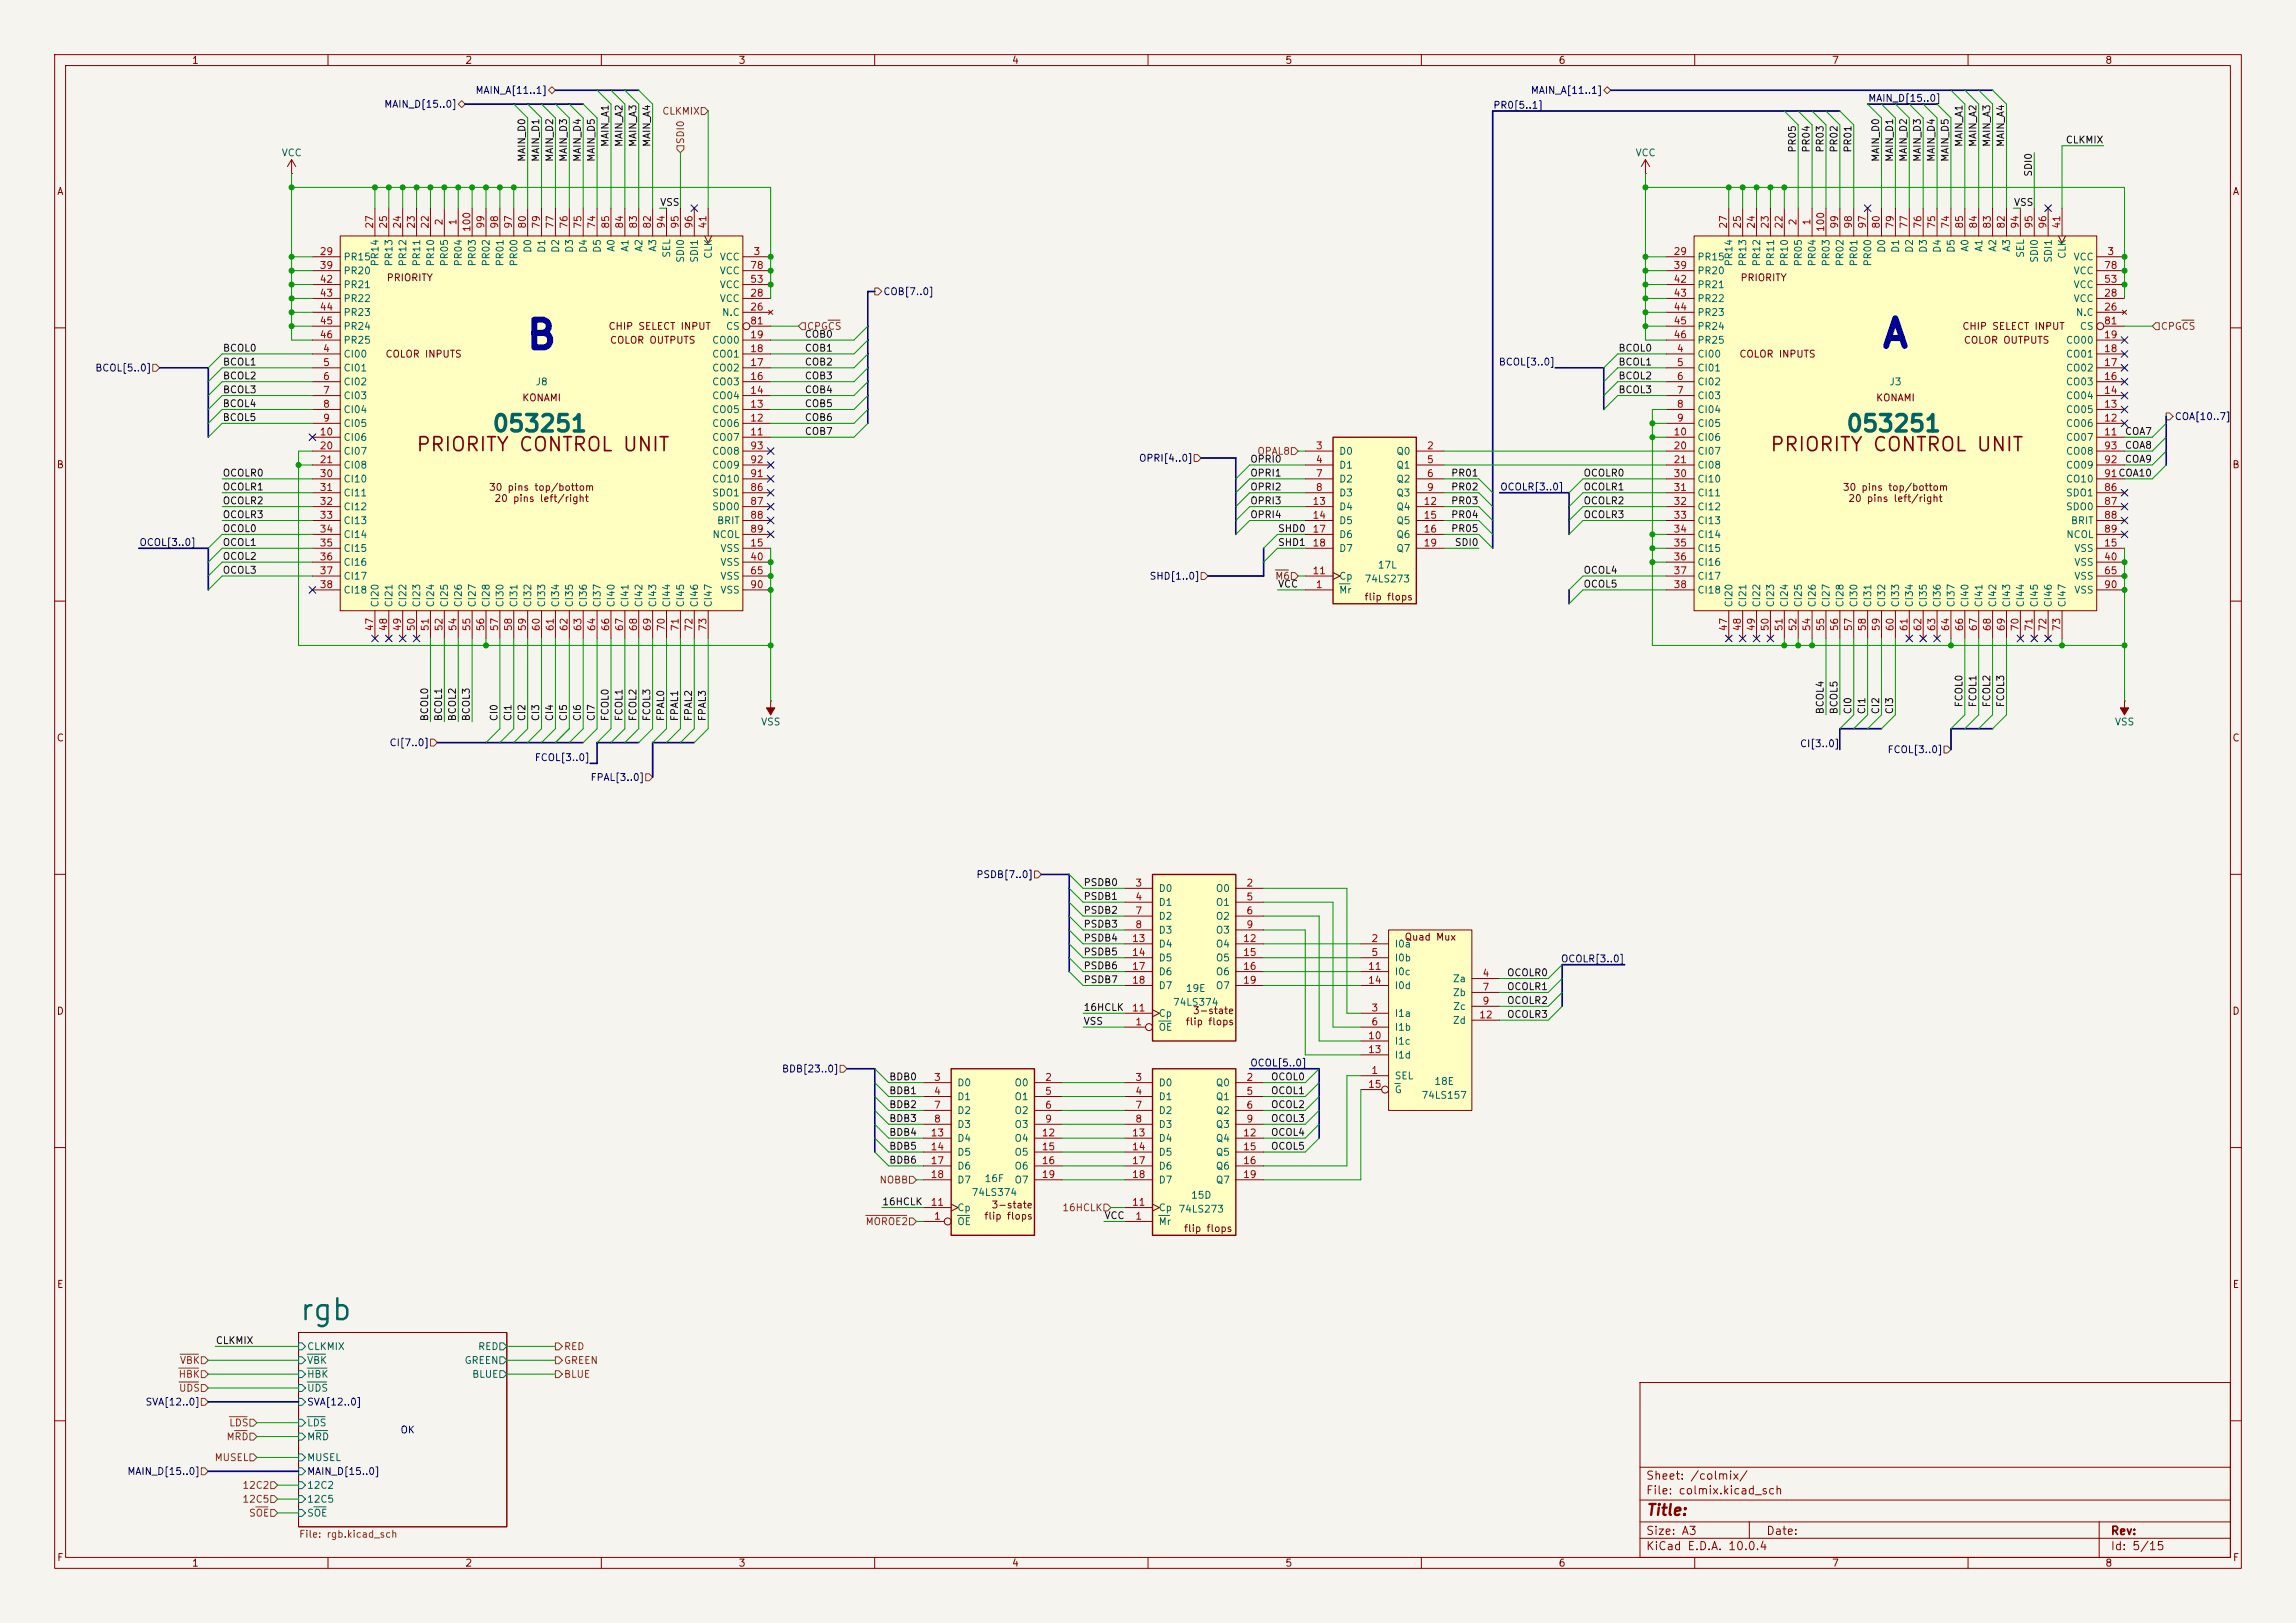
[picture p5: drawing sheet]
<svg xmlns="http://www.w3.org/2000/svg" width="420mm" height="297mm" viewBox="0 0 420 297" stroke-linecap="round" stroke-linejoin="round" font-family="sans-serif">
<defs><g id="words">
<g font-size="5.1" fill="#0000c2">
<text x="96" y="65.1">B</text>
<text x="344" y="64.9">A</text>
</g>
<text font-size="3.8" fill="#006464" x="54.6" y="242.5">rgb</text>
<g font-size="3" fill="#006464">
<text x="89.9" y="79.8">053251</text>
<text x="337.5" y="79.8">053251</text>
</g>
<g font-size="2.5" fill="#840000">
<text x="76" y="83.2">PRIORITY CONTROL UNIT</text>
<text x="323.6" y="83.2">PRIORITY CONTROL UNIT</text>
</g>
<text font-size="2" fill="#840000" x="301" y="277.8">Title:</text>
<g font-size="1.5" fill="#840000">
<text x="301" y="273.8">File: colmix.kicad_sch</text>
<text x="301" y="271.1">Sheet: /colmix/</text>
<text x="301" y="281.2">Size: A3</text>
<text x="323" y="281.2">Date:</text>
<text x="386" y="281.2">Rev:</text>
<text x="301" y="284">KiCad E.D.A. 10.0.4</text>
<text x="386" y="284">Id: 5/15</text>
</g>
<g font-size="1.3" fill="#840000">
<text x="35" y="12">1</text>
<text x="85" y="12">2</text>
<text x="135" y="12">3</text>
<text x="185" y="12">4</text>
<text x="235" y="12">5</text>
<text x="285" y="12">6</text>
<text x="335" y="12">7</text>
<text x="385" y="12">8</text>
<text x="10.3" y="36">A</text>
<text x="408.3" y="36">A</text>
<text x="70.6" y="51.8">PRIORITY</text>
<text x="318.3" y="51.8">PRIORITY</text>
<text x="70.4" y="65.7">COLOR INPUTS</text>
<text x="111.2" y="60.7">CHIP SELECT INPUT</text>
<text x="111.5" y="63.2">COLOR OUTPUTS</text>
<text x="318.1" y="65.7">COLOR INPUTS</text>
<text x="358.9" y="60.7">CHIP SELECT INPUT</text>
<text x="359.1" y="63.2">COLOR OUTPUTS</text>
<text x="95.4" y="73.7">KONAMI</text>
<text x="343.1" y="73.7">KONAMI</text>
<text x="10.3" y="86">B</text>
<text x="408.2" y="86">B</text>
<text x="89.3" y="90.1">30 pins top/bottom</text>
<text x="90.3" y="92.2">20 pins left/right</text>
<text x="337" y="90.1">30 pins top/bottom</text>
<text x="338" y="92.2">20 pins left/right</text>
<text x="249.5" y="110.2">flip flops</text>
<text x="10.3" y="136">C</text>
<text x="408.2" y="136">C</text>
<text x="256.8" y="172.4">Quad Mux</text>
<text x="10.3" y="186">D</text>
<text x="218.1" y="185.9">3-state</text>
<text x="408.2" y="186">D</text>
<text x="216.8" y="187.9">flip flops</text>
<text x="181.3" y="221.4">3-state</text>
<text x="179.9" y="223.5">flip flops</text>
<text x="216.5" y="225.8">flip flops</text>
<text x="10.3" y="236">E</text>
<text x="408.3" y="236">E</text>
<text x="10.3" y="286">F</text>
<text x="35" y="287">1</text>
<text x="85" y="287">2</text>
<text x="135" y="287">3</text>
<text x="185" y="287">4</text>
<text x="235" y="287">5</text>
<text x="285" y="287">6</text>
<text x="335" y="287">7</text>
<text x="385" y="287">8</text>
<text x="408.3" y="286">F</text>
</g>
<g font-size="1.3" fill="#000084">
<text x="86.9" y="17.5">MAIN_A[11..1]</text>
<text x="279.9" y="17.5">MAIN_A[11..1]</text>
<text x="70.2" y="20">MAIN_D[15..0]</text>
<text x="273" y="20.2">PR0[5..1]</text>
<text x="341.6" y="18.9">MAIN_D[15..0]</text>
<text x="161.5" y="54.3">COB[7..0]</text>
<text x="17.3" y="68.3">BCOL[5..0]</text>
<text x="274.1" y="67.2">BCOL[3..0]</text>
<text x="397.7" y="77.2">COA[10..7]</text>
<text x="208.2" y="84.8">OPRI[4..0]</text>
<text x="274.3" y="90">OCOLR[3..0]</text>
<text x="25.4" y="100.2">OCOL[3..0]</text>
<text x="210.2" y="106.4">SHD[1..0]</text>
<text x="71.1" y="136.9">CI[7..0]</text>
<text x="329.1" y="137">CI[3..0]</text>
<text x="97.7" y="139.6">FCOL[3..0]</text>
<text x="107.9" y="143.2">FPAL[3..0]</text>
<text x="345.2" y="138.1">FCOL[3..0]</text>
<text x="178.5" y="161">PSDB[7..0]</text>
<text x="285.4" y="176.4">OCOLR[3..0]</text>
<text x="142.9" y="196.6">BDB[23..0]</text>
<text x="228.6" y="195.5">OCOL[5..0]</text>
<text x="26.5" y="257.5">SVA[12..0]</text>
<text x="56.1" y="257.5">SVA[12..0]</text>
<text x="23.2" y="270.2">MAIN_D[15..0]</text>
<text x="56.1" y="270.2">MAIN_D[15..0]</text>
</g>
<g font-size="1.3" fill="#725600">
<text x="121" y="21.3">CLKMIX</text>
<text x="125.4" y="26.5" transform="rotate(-90 125.4 26.5)">SDI0</text>
<text x="147.5" y="60.7">CPGCS</text>
<text x="395.2" y="60.7">CPGCS</text>
<text x="229.9" y="83.5">OPAL8</text>
<text x="233.2" y="106.4">M6</text>
<text x="160.8" y="216.9">NOBB</text>
<text x="194.2" y="222">16HCLK</text>
<text x="158.2" y="224.5">MOROE2</text>
<text x="32.8" y="249.9">VBK</text>
<text x="103.1" y="247.4">RED</text>
<text x="103.1" y="249.9">GREEN</text>
<text x="32.6" y="252.4">HBK</text>
<text x="32.6" y="255">UDS</text>
<text x="103.1" y="252.4">BLUE</text>
<text x="41.3" y="263.9">MRD</text>
<text x="41.8" y="261.3">LDS</text>
<text x="39.2" y="267.7">MUSEL</text>
<text x="44.2" y="275.3">12C5</text>
<text x="44.2" y="272.8">12C2</text>
<text x="45.4" y="277.8">SOE</text>
<text x="54.6" y="281.7">File: rgb.kicad_sch</text>
</g>
<g font-size="1.3" fill="#006464">
<text x="51.4" y="28.9">VCC</text>
<text x="299.1" y="28.9">VCC</text>
<text x="62.7" y="48">PR15</text>
<text x="97.5" y="46.4" transform="rotate(-90 97.5 46.4)">D0</text>
<text x="100" y="46.4" transform="rotate(-90 100 46.4)">D1</text>
<text x="102.6" y="46.4" transform="rotate(-90 102.6 46.4)">D2</text>
<text x="105.1" y="46.4" transform="rotate(-90 105.1 46.4)">D3</text>
<text x="107.7" y="46.4" transform="rotate(-90 107.7 46.4)">D4</text>
<text x="110.2" y="46.4" transform="rotate(-90 110.2 46.4)">D5</text>
<text x="112.7" y="46.2" transform="rotate(-90 112.7 46.2)">A0</text>
<text x="115.3" y="46.2" transform="rotate(-90 115.3 46.2)">A1</text>
<text x="117.8" y="46.2" transform="rotate(-90 117.8 46.2)">A2</text>
<text x="120.4" y="46.2" transform="rotate(-90 120.4 46.2)">A3</text>
<text x="122.9" y="47.3" transform="rotate(-90 122.9 47.3)">SEL</text>
<text x="130.5" y="47.5" transform="rotate(-90 130.5 47.5)">CLK</text>
<text x="131.6" y="48">VCC</text>
<text x="310.4" y="48">PR15</text>
<text x="345.1" y="46.4" transform="rotate(-90 345.1 46.4)">D0</text>
<text x="347.7" y="46.4" transform="rotate(-90 347.7 46.4)">D1</text>
<text x="350.2" y="46.4" transform="rotate(-90 350.2 46.4)">D2</text>
<text x="352.8" y="46.4" transform="rotate(-90 352.8 46.4)">D3</text>
<text x="355.3" y="46.4" transform="rotate(-90 355.3 46.4)">D4</text>
<text x="357.8" y="46.4" transform="rotate(-90 357.8 46.4)">D5</text>
<text x="360.4" y="46.2" transform="rotate(-90 360.4 46.2)">A0</text>
<text x="362.9" y="46.2" transform="rotate(-90 362.9 46.2)">A1</text>
<text x="365.5" y="46.2" transform="rotate(-90 365.5 46.2)">A2</text>
<text x="368" y="46.2" transform="rotate(-90 368 46.2)">A3</text>
<text x="370.5" y="47.3" transform="rotate(-90 370.5 47.3)">SEL</text>
<text x="378.2" y="47.5" transform="rotate(-90 378.2 47.5)">CLK</text>
<text x="379.2" y="48">VCC</text>
<text x="62.7" y="50.5">PR20</text>
<text x="62.7" y="53">PR21</text>
<text x="69.6" y="48.9" transform="rotate(-90 69.6 48.9)">PR14</text>
<text x="72.1" y="48.9" transform="rotate(-90 72.1 48.9)">PR13</text>
<text x="74.6" y="48.9" transform="rotate(-90 74.6 48.9)">PR12</text>
<text x="77.2" y="48.9" transform="rotate(-90 77.2 48.9)">PR11</text>
<text x="79.7" y="48.9" transform="rotate(-90 79.7 48.9)">PR10</text>
<text x="82.3" y="48.9" transform="rotate(-90 82.3 48.9)">PR05</text>
<text x="84.8" y="48.9" transform="rotate(-90 84.8 48.9)">PR04</text>
<text x="87.3" y="48.9" transform="rotate(-90 87.3 48.9)">PR03</text>
<text x="89.9" y="48.9" transform="rotate(-90 89.9 48.9)">PR02</text>
<text x="92.4" y="48.9" transform="rotate(-90 92.4 48.9)">PR01</text>
<text x="95" y="48.9" transform="rotate(-90 95 48.9)">PR00</text>
<text x="125.4" y="48.2" transform="rotate(-90 125.4 48.2)">SDI0</text>
<text x="128" y="48.2" transform="rotate(-90 128 48.2)">SDI1</text>
<text x="131.6" y="53">VCC</text>
<text x="131.6" y="50.5">VCC</text>
<text x="310.4" y="50.5">PR20</text>
<text x="310.4" y="53">PR21</text>
<text x="317.2" y="48.9" transform="rotate(-90 317.2 48.9)">PR14</text>
<text x="319.7" y="48.9" transform="rotate(-90 319.7 48.9)">PR13</text>
<text x="322.3" y="48.9" transform="rotate(-90 322.3 48.9)">PR12</text>
<text x="324.8" y="48.9" transform="rotate(-90 324.8 48.9)">PR11</text>
<text x="327.4" y="48.9" transform="rotate(-90 327.4 48.9)">PR10</text>
<text x="329.9" y="48.9" transform="rotate(-90 329.9 48.9)">PR05</text>
<text x="332.4" y="48.9" transform="rotate(-90 332.4 48.9)">PR04</text>
<text x="335" y="48.9" transform="rotate(-90 335 48.9)">PR03</text>
<text x="337.5" y="48.9" transform="rotate(-90 337.5 48.9)">PR02</text>
<text x="340.1" y="48.9" transform="rotate(-90 340.1 48.9)">PR01</text>
<text x="342.6" y="48.9" transform="rotate(-90 342.6 48.9)">PR00</text>
<text x="373.1" y="48.2" transform="rotate(-90 373.1 48.2)">SDI0</text>
<text x="375.6" y="48.2" transform="rotate(-90 375.6 48.2)">SDI1</text>
<text x="379.2" y="53">VCC</text>
<text x="379.2" y="50.5">VCC</text>
<text x="62.7" y="55.6">PR22</text>
<text x="62.7" y="58.1">PR23</text>
<text x="131.6" y="55.6">VCC</text>
<text x="132" y="58.1">N.C</text>
<text x="310.4" y="55.6">PR22</text>
<text x="310.4" y="58.1">PR23</text>
<text x="379.2" y="55.6">VCC</text>
<text x="379.6" y="58.1">N.C</text>
<text x="62.7" y="65.7">CI00</text>
<text x="62.7" y="60.7">PR24</text>
<text x="62.7" y="63.2">PR25</text>
<text x="130.2" y="65.7">CO01</text>
<text x="130.2" y="63.2">CO00</text>
<text x="132.7" y="60.7">CS</text>
<text x="310.4" y="65.7">CI00</text>
<text x="310.4" y="60.7">PR24</text>
<text x="310.4" y="63.2">PR25</text>
<text x="377.8" y="65.7">CO01</text>
<text x="377.8" y="63.2">CO00</text>
<text x="380.3" y="60.7">CS</text>
<text x="62.7" y="68.3">CI01</text>
<text x="62.7" y="70.8">CI02</text>
<text x="97.9" y="70.8">J8</text>
<text x="130.2" y="70.8">CO03</text>
<text x="130.2" y="68.3">CO02</text>
<text x="310.4" y="68.3">CI01</text>
<text x="310.4" y="70.8">CI02</text>
<text x="345.5" y="70.8">J3</text>
<text x="377.8" y="70.8">CO03</text>
<text x="377.8" y="68.3">CO02</text>
<text x="62.7" y="73.4">CI03</text>
<text x="62.7" y="75.9">CI04</text>
<text x="130.2" y="75.9">CO05</text>
<text x="130.2" y="73.4">CO04</text>
<text x="310.4" y="73.4">CI03</text>
<text x="310.4" y="75.9">CI04</text>
<text x="377.8" y="75.9">CO05</text>
<text x="377.8" y="73.4">CO04</text>
<text x="62.7" y="78.4">CI05</text>
<text x="62.7" y="81">CI06</text>
<text x="62.7" y="83.5">CI07</text>
<text x="130.2" y="81">CO07</text>
<text x="130.2" y="78.4">CO06</text>
<text x="130.2" y="83.5">CO08</text>
<text x="244.9" y="83.5">D0</text>
<text x="255.3" y="83.5">Q0</text>
<text x="310.4" y="78.4">CI05</text>
<text x="310.4" y="81">CI06</text>
<text x="310.4" y="83.5">CI07</text>
<text x="377.8" y="81">CO07</text>
<text x="377.8" y="78.4">CO06</text>
<text x="377.8" y="83.5">CO08</text>
<text x="62.7" y="86.1">CI08</text>
<text x="62.7" y="88.6">CI10</text>
<text x="130.2" y="88.6">CO10</text>
<text x="130.2" y="86.1">CO09</text>
<text x="244.9" y="86.1">D1</text>
<text x="244.9" y="88.6">D2</text>
<text x="255.3" y="86.1">Q1</text>
<text x="255.3" y="88.6">Q2</text>
<text x="310.4" y="86.1">CI08</text>
<text x="310.4" y="88.6">CI10</text>
<text x="377.8" y="88.6">CO10</text>
<text x="377.8" y="86.1">CO09</text>
<text x="62.7" y="91.1">CI11</text>
<text x="62.7" y="93.7">CI12</text>
<text x="130.2" y="91.1">SDO1</text>
<text x="130.2" y="93.7">SDO0</text>
<text x="244.9" y="91.1">D3</text>
<text x="244.9" y="93.7">D4</text>
<text x="255.3" y="91.1">Q3</text>
<text x="255.3" y="93.7">Q4</text>
<text x="310.4" y="91.1">CI11</text>
<text x="310.4" y="93.7">CI12</text>
<text x="377.8" y="91.1">SDO1</text>
<text x="377.8" y="93.7">SDO0</text>
<text x="62.7" y="96.2">CI13</text>
<text x="62.7" y="98.8">CI14</text>
<text x="62.7" y="101.3">CI15</text>
<text x="130.2" y="98.8">NCOL</text>
<text x="131.1" y="96.2">BRIT</text>
<text x="131.7" y="101.3">VSS</text>
<text x="244.9" y="96.2">D5</text>
<text x="244.9" y="98.8">D6</text>
<text x="244.9" y="101.3">D7</text>
<text x="255.3" y="96.2">Q5</text>
<text x="255.3" y="98.8">Q6</text>
<text x="255.3" y="101.3">Q7</text>
<text x="310.4" y="96.2">CI13</text>
<text x="310.4" y="98.8">CI14</text>
<text x="310.4" y="101.3">CI15</text>
<text x="377.9" y="98.8">NCOL</text>
<text x="378.7" y="96.2">BRIT</text>
<text x="379.3" y="101.3">VSS</text>
<text x="62.7" y="103.8">CI16</text>
<text x="62.7" y="106.4">CI17</text>
<text x="131.7" y="103.8">VSS</text>
<text x="131.7" y="106.4">VSS</text>
<text x="244.9" y="106.4">Cp</text>
<text x="249.5" y="106.9">74LS273</text>
<text x="251.9" y="104.3">17L</text>
<text x="310.4" y="103.8">CI16</text>
<text x="310.4" y="106.4">CI17</text>
<text x="379.3" y="103.8">VSS</text>
<text x="379.3" y="106.4">VSS</text>
<text x="62.7" y="108.9">CI18</text>
<text x="69.6" y="111.3" transform="rotate(-90 69.6 111.3)">CI20</text>
<text x="72.1" y="111.3" transform="rotate(-90 72.1 111.3)">CI21</text>
<text x="74.6" y="111.3" transform="rotate(-90 74.6 111.3)">CI22</text>
<text x="77.2" y="111.3" transform="rotate(-90 77.2 111.3)">CI23</text>
<text x="79.7" y="111.3" transform="rotate(-90 79.7 111.3)">CI24</text>
<text x="82.3" y="111.3" transform="rotate(-90 82.3 111.3)">CI25</text>
<text x="84.8" y="111.3" transform="rotate(-90 84.8 111.3)">CI26</text>
<text x="87.3" y="111.3" transform="rotate(-90 87.3 111.3)">CI27</text>
<text x="89.9" y="111.3" transform="rotate(-90 89.9 111.3)">CI28</text>
<text x="92.4" y="111.3" transform="rotate(-90 92.4 111.3)">CI30</text>
<text x="95" y="111.3" transform="rotate(-90 95 111.3)">CI31</text>
<text x="97.5" y="111.3" transform="rotate(-90 97.5 111.3)">CI32</text>
<text x="100" y="111.3" transform="rotate(-90 100 111.3)">CI33</text>
<text x="102.6" y="111.3" transform="rotate(-90 102.6 111.3)">CI34</text>
<text x="105.1" y="111.3" transform="rotate(-90 105.1 111.3)">CI35</text>
<text x="107.7" y="111.3" transform="rotate(-90 107.7 111.3)">CI36</text>
<text x="110.2" y="111.3" transform="rotate(-90 110.2 111.3)">CI37</text>
<text x="112.7" y="111.3" transform="rotate(-90 112.7 111.3)">CI40</text>
<text x="115.3" y="111.3" transform="rotate(-90 115.3 111.3)">CI41</text>
<text x="117.8" y="111.3" transform="rotate(-90 117.8 111.3)">CI42</text>
<text x="120.4" y="111.3" transform="rotate(-90 120.4 111.3)">CI43</text>
<text x="122.9" y="111.3" transform="rotate(-90 122.9 111.3)">CI44</text>
<text x="125.4" y="111.3" transform="rotate(-90 125.4 111.3)">CI45</text>
<text x="128" y="111.3" transform="rotate(-90 128 111.3)">CI46</text>
<text x="130.5" y="111.3" transform="rotate(-90 130.5 111.3)">CI47</text>
<text x="131.7" y="108.9">VSS</text>
<text x="244.9" y="108.9">Mr</text>
<text x="310.4" y="108.9">CI18</text>
<text x="317.2" y="111.3" transform="rotate(-90 317.2 111.3)">CI20</text>
<text x="319.7" y="111.3" transform="rotate(-90 319.7 111.3)">CI21</text>
<text x="322.3" y="111.3" transform="rotate(-90 322.3 111.3)">CI22</text>
<text x="324.8" y="111.3" transform="rotate(-90 324.8 111.3)">CI23</text>
<text x="327.4" y="111.3" transform="rotate(-90 327.4 111.3)">CI24</text>
<text x="329.9" y="111.3" transform="rotate(-90 329.9 111.3)">CI25</text>
<text x="332.4" y="111.3" transform="rotate(-90 332.4 111.3)">CI26</text>
<text x="335" y="111.3" transform="rotate(-90 335 111.3)">CI27</text>
<text x="337.5" y="111.3" transform="rotate(-90 337.5 111.3)">CI28</text>
<text x="340.1" y="111.3" transform="rotate(-90 340.1 111.3)">CI30</text>
<text x="342.6" y="111.3" transform="rotate(-90 342.6 111.3)">CI31</text>
<text x="345.1" y="111.3" transform="rotate(-90 345.1 111.3)">CI32</text>
<text x="347.7" y="111.3" transform="rotate(-90 347.7 111.3)">CI33</text>
<text x="350.2" y="111.3" transform="rotate(-90 350.2 111.3)">CI34</text>
<text x="352.8" y="111.3" transform="rotate(-90 352.8 111.3)">CI35</text>
<text x="355.3" y="111.3" transform="rotate(-90 355.3 111.3)">CI36</text>
<text x="357.8" y="111.3" transform="rotate(-90 357.8 111.3)">CI37</text>
<text x="360.4" y="111.3" transform="rotate(-90 360.4 111.3)">CI40</text>
<text x="362.9" y="111.3" transform="rotate(-90 362.9 111.3)">CI41</text>
<text x="365.5" y="111.3" transform="rotate(-90 365.5 111.3)">CI42</text>
<text x="368" y="111.3" transform="rotate(-90 368 111.3)">CI43</text>
<text x="370.5" y="111.3" transform="rotate(-90 370.5 111.3)">CI44</text>
<text x="373.1" y="111.3" transform="rotate(-90 373.1 111.3)">CI45</text>
<text x="375.6" y="111.3" transform="rotate(-90 375.6 111.3)">CI46</text>
<text x="378.2" y="111.3" transform="rotate(-90 378.2 111.3)">CI47</text>
<text x="379.3" y="108.9">VSS</text>
<text x="139.1" y="133.1">VSS</text>
<text x="386.8" y="133.1">VSS</text>
<text x="211.8" y="163.5">D0</text>
<text x="211.8" y="166.1">D1</text>
<text x="222.3" y="163.5">O0</text>
<text x="222.3" y="166.1">O1</text>
<text x="211.8" y="168.6">D2</text>
<text x="211.8" y="171.2">D3</text>
<text x="211.8" y="173.7">D4</text>
<text x="222.3" y="168.6">O2</text>
<text x="222.3" y="171.2">O3</text>
<text x="222.3" y="173.7">O4</text>
<text x="255" y="173.7">I0a</text>
<text x="211.8" y="176.2">D5</text>
<text x="211.8" y="178.8">D6</text>
<text x="222.3" y="176.2">O5</text>
<text x="222.3" y="178.8">O6</text>
<text x="255" y="176.2">I0b</text>
<text x="255" y="178.8">I0c</text>
<text x="211.8" y="181.3">D7</text>
<text x="214.4" y="184.4">74LS374</text>
<text x="216.8" y="181.8">19E</text>
<text x="222.3" y="181.3">O7</text>
<text x="255" y="181.3">I0d</text>
<text x="265.7" y="180">Za</text>
<text x="265.7" y="182.6">Zb</text>
<text x="265.7" y="185.1">Zc</text>
<text x="211.8" y="188.9">OE</text>
<text x="211.8" y="186.4">Cp</text>
<text x="255" y="186.4">I1a</text>
<text x="255" y="188.9">I1b</text>
<text x="255" y="191.5">I1c</text>
<text x="265.7" y="187.7">Zd</text>
<text x="255" y="197.8">SEL</text>
<text x="255" y="194">I1d</text>
<text x="175" y="199.1">D0</text>
<text x="175" y="201.6">D1</text>
<text x="185.5" y="199.1">O0</text>
<text x="185.5" y="201.6">O1</text>
<text x="211.8" y="199.1">D0</text>
<text x="211.8" y="201.6">D1</text>
<text x="222.3" y="199.1">Q0</text>
<text x="222.3" y="201.6">Q1</text>
<text x="255" y="200.4">G</text>
<text x="259.9" y="201.4">74LS157</text>
<text x="262.3" y="198.8">18E</text>
<text x="175" y="204.2">D2</text>
<text x="175" y="206.7">D3</text>
<text x="175" y="209.3">D4</text>
<text x="185.5" y="204.2">O2</text>
<text x="185.5" y="206.7">O3</text>
<text x="185.5" y="209.3">O4</text>
<text x="211.8" y="204.2">D2</text>
<text x="211.8" y="206.7">D3</text>
<text x="211.8" y="209.3">D4</text>
<text x="222.3" y="204.2">Q2</text>
<text x="222.3" y="206.7">Q3</text>
<text x="222.3" y="209.3">Q4</text>
<text x="175" y="211.8">D5</text>
<text x="175" y="214.3">D6</text>
<text x="185.5" y="211.8">O5</text>
<text x="185.5" y="214.3">O6</text>
<text x="211.8" y="211.8">D5</text>
<text x="211.8" y="214.3">D6</text>
<text x="222.3" y="211.8">Q5</text>
<text x="222.3" y="214.3">Q6</text>
<text x="175" y="222">Cp</text>
<text x="175" y="216.9">D7</text>
<text x="177.6" y="219.2">74LS374</text>
<text x="180" y="216.6">16F</text>
<text x="185.5" y="216.9">O7</text>
<text x="211.8" y="222">Cp</text>
<text x="211.8" y="216.9">D7</text>
<text x="217.8" y="219.7">15D</text>
<text x="222.3" y="216.9">Q7</text>
<text x="175" y="224.5">OE</text>
<text x="211.8" y="224.5">Mr</text>
<text x="215.5" y="222.2">74LS273</text>
<text x="56.1" y="249.9">VBK</text>
<text x="56.1" y="247.4">CLKMIX</text>
<text x="84.9" y="249.9">GREEN</text>
<text x="87.4" y="247.4">RED</text>
<text x="56.1" y="252.4">HBK</text>
<text x="56.1" y="255">UDS</text>
<text x="86.3" y="252.4">BLUE</text>
<text x="56.1" y="263.9">MRD</text>
<text x="56.1" y="261.3">LDS</text>
<text x="56.1" y="267.7">MUSEL</text>
<text x="56.1" y="272.8">12C2</text>
<text x="56.1" y="275.3">12C5</text>
<text x="56.1" y="277.8">SOE</text>
</g>
<g font-size="1.3" fill="#0f0f0f">
<text x="96.4" y="29.7" transform="rotate(-90 96.4 29.7)">MAIN_D0</text>
<text x="98.9" y="29.7" transform="rotate(-90 98.9 29.7)">MAIN_D1</text>
<text x="101.5" y="29.7" transform="rotate(-90 101.5 29.7)">MAIN_D2</text>
<text x="104" y="29.7" transform="rotate(-90 104 29.7)">MAIN_D3</text>
<text x="106.6" y="29.7" transform="rotate(-90 106.6 29.7)">MAIN_D4</text>
<text x="109.1" y="29.7" transform="rotate(-90 109.1 29.7)">MAIN_D5</text>
<text x="111.6" y="27" transform="rotate(-90 111.6 27)">MAIN_A1</text>
<text x="114.2" y="27" transform="rotate(-90 114.2 27)">MAIN_A2</text>
<text x="116.7" y="27" transform="rotate(-90 116.7 27)">MAIN_A3</text>
<text x="119.3" y="27" transform="rotate(-90 119.3 27)">MAIN_A4</text>
<text x="328.8" y="28" transform="rotate(-90 328.8 28)">PR05</text>
<text x="331.3" y="28" transform="rotate(-90 331.3 28)">PR04</text>
<text x="333.9" y="28" transform="rotate(-90 333.9 28)">PR03</text>
<text x="336.4" y="28" transform="rotate(-90 336.4 28)">PR02</text>
<text x="339" y="28" transform="rotate(-90 339 28)">PR01</text>
<text x="344" y="29.7" transform="rotate(-90 344 29.7)">MAIN_D0</text>
<text x="346.6" y="29.7" transform="rotate(-90 346.6 29.7)">MAIN_D1</text>
<text x="349.1" y="29.7" transform="rotate(-90 349.1 29.7)">MAIN_D2</text>
<text x="351.7" y="29.7" transform="rotate(-90 351.7 29.7)">MAIN_D3</text>
<text x="354.2" y="29.7" transform="rotate(-90 354.2 29.7)">MAIN_D4</text>
<text x="356.7" y="29.7" transform="rotate(-90 356.7 29.7)">MAIN_D5</text>
<text x="359.3" y="27" transform="rotate(-90 359.3 27)">MAIN_A1</text>
<text x="361.8" y="27" transform="rotate(-90 361.8 27)">MAIN_A2</text>
<text x="364.4" y="27" transform="rotate(-90 364.4 27)">MAIN_A3</text>
<text x="366.9" y="27" transform="rotate(-90 366.9 27)">MAIN_A4</text>
<text x="377.8" y="26.5">CLKMIX</text>
<text x="372" y="32.4" transform="rotate(-90 372 32.4)">SDI0</text>
<text x="120.6" y="38">VSS</text>
<text x="368.3" y="38">VSS</text>
<text x="40.7" y="64.6">BCOL0</text>
<text x="147.1" y="64.6">COB1</text>
<text x="147.1" y="62.1">COB0</text>
<text x="295.9" y="64.6">BCOL0</text>
<text x="40.7" y="67.2">BCOL1</text>
<text x="40.7" y="69.7">BCOL2</text>
<text x="147.1" y="69.7">COB3</text>
<text x="147.1" y="67.2">COB2</text>
<text x="295.9" y="69.7">BCOL2</text>
<text x="295.9" y="67.2">BCOL1</text>
<text x="40.6" y="77.3">BCOL5</text>
<text x="40.6" y="74.8">BCOL4</text>
<text x="40.7" y="72.3">BCOL3</text>
<text x="147.1" y="74.8">COB5</text>
<text x="147.1" y="77.3">COB6</text>
<text x="147.1" y="72.3">COB4</text>
<text x="295.9" y="72.3">BCOL3</text>
<text x="147.1" y="79.9">COB7</text>
<text x="388.6" y="79.9">COA7</text>
<text x="388.6" y="82.4">COA8</text>
<text x="40.6" y="87.5">OCOLR0</text>
<text x="228.6" y="87.5">OPRI1</text>
<text x="228.6" y="85">OPRI0</text>
<text x="265.3" y="87.5">PR01</text>
<text x="289.6" y="87.5">OCOLR0</text>
<text x="388.6" y="85">COA9</text>
<text x="40.6" y="90">OCOLR1</text>
<text x="40.6" y="92.6">OCOLR2</text>
<text x="40.6" y="95.1">OCOLR3</text>
<text x="228.6" y="92.6">OPRI3</text>
<text x="228.6" y="95.1">OPRI4</text>
<text x="228.6" y="90">OPRI2</text>
<text x="265.3" y="92.6">PR03</text>
<text x="265.3" y="95.1">PR04</text>
<text x="265.3" y="90">PR02</text>
<text x="289.6" y="95.1">OCOLR3</text>
<text x="289.6" y="92.6">OCOLR2</text>
<text x="289.6" y="90">OCOLR1</text>
<text x="40.6" y="100.2">OCOL1</text>
<text x="40.6" y="97.7">OCOL0</text>
<text x="233.7" y="97.7">SHD0</text>
<text x="233.7" y="100.2">SHD1</text>
<text x="265.3" y="97.7">PR05</text>
<text x="266" y="100.2">SDI0</text>
<text x="40.6" y="102.7">OCOL2</text>
<text x="40.6" y="105.3">OCOL3</text>
<text x="233.7" y="107.8">VCC</text>
<text x="289.6" y="105.3">OCOL4</text>
<text x="289.6" y="107.8">OCOL5</text>
<text x="333.9" y="130.8" transform="rotate(-90 333.9 130.8)">BCOL4</text>
<text x="336.4" y="130.8" transform="rotate(-90 336.4 130.8)">BCOL5</text>
<text x="339" y="130.8" transform="rotate(-90 339 130.8)">CI0</text>
<text x="341.5" y="130.8" transform="rotate(-90 341.5 130.8)">CI1</text>
<text x="344" y="130.8" transform="rotate(-90 344 130.8)">CI2</text>
<text x="346.6" y="130.8" transform="rotate(-90 346.6 130.8)">CI3</text>
<text x="359.3" y="129.5" transform="rotate(-90 359.3 129.5)">FCOL0</text>
<text x="361.8" y="129.5" transform="rotate(-90 361.8 129.5)">FCOL1</text>
<text x="364.4" y="129.5" transform="rotate(-90 364.4 129.5)">FCOL2</text>
<text x="366.9" y="129.5" transform="rotate(-90 366.9 129.5)">FCOL3</text>
<text x="78.6" y="132.1" transform="rotate(-90 78.6 132.1)">BCOL0</text>
<text x="81.2" y="132.1" transform="rotate(-90 81.2 132.1)">BCOL1</text>
<text x="83.7" y="132.1" transform="rotate(-90 83.7 132.1)">BCOL2</text>
<text x="86.2" y="132.1" transform="rotate(-90 86.2 132.1)">BCOL3</text>
<text x="91.3" y="132.1" transform="rotate(-90 91.3 132.1)">CI0</text>
<text x="93.9" y="132.1" transform="rotate(-90 93.9 132.1)">CI1</text>
<text x="96.4" y="132.1" transform="rotate(-90 96.4 132.1)">CI2</text>
<text x="98.9" y="132.1" transform="rotate(-90 98.9 132.1)">CI3</text>
<text x="101.5" y="132.1" transform="rotate(-90 101.5 132.1)">CI4</text>
<text x="104" y="132.1" transform="rotate(-90 104 132.1)">CI5</text>
<text x="106.6" y="132.1" transform="rotate(-90 106.6 132.1)">CI6</text>
<text x="109.1" y="132.1" transform="rotate(-90 109.1 132.1)">CI7</text>
<text x="111.6" y="132.1" transform="rotate(-90 111.6 132.1)">FCOL0</text>
<text x="114.2" y="132.1" transform="rotate(-90 114.2 132.1)">FCOL1</text>
<text x="116.7" y="132.1" transform="rotate(-90 116.7 132.1)">FCOL2</text>
<text x="119.3" y="132.1" transform="rotate(-90 119.3 132.1)">FCOL3</text>
<text x="121.8" y="132.1" transform="rotate(-90 121.8 132.1)">FPAL0</text>
<text x="124.3" y="132.1" transform="rotate(-90 124.3 132.1)">FPAL1</text>
<text x="126.9" y="132.1" transform="rotate(-90 126.9 132.1)">FPAL2</text>
<text x="129.4" y="132.1" transform="rotate(-90 129.4 132.1)">FPAL3</text>
<text x="198.1" y="165">PSDB1</text>
<text x="198.1" y="167.5">PSDB2</text>
<text x="198.1" y="162.4">PSDB0</text>
<text x="198.1" y="170.1">PSDB3</text>
<text x="198.1" y="172.6">PSDB4</text>
<text x="198.1" y="177.7">PSDB6</text>
<text x="198.1" y="175.1">PSDB5</text>
<text x="275.6" y="178.9">OCOLR0</text>
<text x="198.1" y="180.2">PSDB7</text>
<text x="198.1" y="185.3">16HCLK</text>
<text x="275.6" y="184">OCOLR2</text>
<text x="275.6" y="181.5">OCOLR1</text>
<text x="198.1" y="187.8">VSS</text>
<text x="275.6" y="186.6">OCOLR3</text>
<text x="162.6" y="198">BDB0</text>
<text x="232.4" y="198">OCOL0</text>
<text x="162.6" y="200.5">BDB1</text>
<text x="162.6" y="203.1">BDB2</text>
<text x="232.4" y="200.5">OCOL1</text>
<text x="232.4" y="203.1">OCOL2</text>
<text x="162.6" y="205.6">BDB3</text>
<text x="162.6" y="208.2">BDB4</text>
<text x="232.4" y="205.6">OCOL3</text>
<text x="232.4" y="208.2">OCOL4</text>
<text x="162.6" y="210.7">BDB5</text>
<text x="162.6" y="213.2">BDB6</text>
<text x="232.4" y="210.7">OCOL5</text>
<text x="161.3" y="220.9">16HCLK</text>
<text x="201.9" y="223.4">VCC</text>
<text x="39.4" y="246.3">CLKMIX</text>
</g>
<g font-size="1.3" fill="#a90000">
<text x="68.6" y="42" transform="rotate(-90 68.6 42)">27</text>
<text x="71.1" y="42" transform="rotate(-90 71.1 42)">25</text>
<text x="73.6" y="42" transform="rotate(-90 73.6 42)">24</text>
<text x="76.2" y="42" transform="rotate(-90 76.2 42)">23</text>
<text x="78.7" y="42" transform="rotate(-90 78.7 42)">22</text>
<text x="81.3" y="41.3" transform="rotate(-90 81.3 41.3)">2</text>
<text x="83.8" y="41.3" transform="rotate(-90 83.8 41.3)">1</text>
<text x="88.9" y="42" transform="rotate(-90 88.9 42)">99</text>
<text x="91.4" y="42" transform="rotate(-90 91.4 42)">98</text>
<text x="94" y="42" transform="rotate(-90 94 42)">97</text>
<text x="96.5" y="42" transform="rotate(-90 96.5 42)">80</text>
<text x="99" y="42" transform="rotate(-90 99 42)">79</text>
<text x="101.6" y="42" transform="rotate(-90 101.6 42)">77</text>
<text x="104.1" y="42" transform="rotate(-90 104.1 42)">76</text>
<text x="106.7" y="42" transform="rotate(-90 106.7 42)">75</text>
<text x="109.2" y="42" transform="rotate(-90 109.2 42)">74</text>
<text x="111.7" y="42" transform="rotate(-90 111.7 42)">85</text>
<text x="114.3" y="42" transform="rotate(-90 114.3 42)">84</text>
<text x="116.8" y="42" transform="rotate(-90 116.8 42)">83</text>
<text x="119.4" y="42" transform="rotate(-90 119.4 42)">82</text>
<text x="121.9" y="42" transform="rotate(-90 121.9 42)">94</text>
<text x="124.4" y="42" transform="rotate(-90 124.4 42)">95</text>
<text x="127" y="42" transform="rotate(-90 127 42)">96</text>
<text x="129.5" y="42" transform="rotate(-90 129.5 42)">41</text>
<text x="316.2" y="42" transform="rotate(-90 316.2 42)">27</text>
<text x="318.7" y="42" transform="rotate(-90 318.7 42)">25</text>
<text x="321.3" y="42" transform="rotate(-90 321.3 42)">24</text>
<text x="323.8" y="42" transform="rotate(-90 323.8 42)">23</text>
<text x="326.4" y="42" transform="rotate(-90 326.4 42)">22</text>
<text x="328.9" y="41.3" transform="rotate(-90 328.9 41.3)">2</text>
<text x="331.4" y="41.3" transform="rotate(-90 331.4 41.3)">1</text>
<text x="336.5" y="42" transform="rotate(-90 336.5 42)">99</text>
<text x="339.1" y="42" transform="rotate(-90 339.1 42)">98</text>
<text x="341.6" y="42" transform="rotate(-90 341.6 42)">97</text>
<text x="344.1" y="42" transform="rotate(-90 344.1 42)">80</text>
<text x="346.7" y="42" transform="rotate(-90 346.7 42)">79</text>
<text x="349.2" y="42" transform="rotate(-90 349.2 42)">77</text>
<text x="351.8" y="42" transform="rotate(-90 351.8 42)">76</text>
<text x="354.3" y="42" transform="rotate(-90 354.3 42)">75</text>
<text x="356.8" y="42" transform="rotate(-90 356.8 42)">74</text>
<text x="359.4" y="42" transform="rotate(-90 359.4 42)">85</text>
<text x="361.9" y="42" transform="rotate(-90 361.9 42)">84</text>
<text x="364.5" y="42" transform="rotate(-90 364.5 42)">83</text>
<text x="367" y="42" transform="rotate(-90 367 42)">82</text>
<text x="369.5" y="42" transform="rotate(-90 369.5 42)">94</text>
<text x="372.1" y="42" transform="rotate(-90 372.1 42)">95</text>
<text x="374.6" y="42" transform="rotate(-90 374.6 42)">96</text>
<text x="377.2" y="42" transform="rotate(-90 377.2 42)">41</text>
<text x="58.4" y="47">29</text>
<text x="86.3" y="42.6" transform="rotate(-90 86.3 42.6)">100</text>
<text x="137.7" y="47">3</text>
<text x="306" y="47">29</text>
<text x="334" y="42.6" transform="rotate(-90 334 42.6)">100</text>
<text x="385.4" y="47">3</text>
<text x="58.4" y="49.5">39</text>
<text x="58.4" y="52">42</text>
<text x="137.1" y="52">53</text>
<text x="137.1" y="49.5">78</text>
<text x="306" y="49.5">39</text>
<text x="306" y="52">42</text>
<text x="384.8" y="52">53</text>
<text x="384.8" y="49.5">78</text>
<text x="58.4" y="54.6">43</text>
<text x="58.4" y="57.1">44</text>
<text x="58.4" y="59.7">45</text>
<text x="137.1" y="57.1">26</text>
<text x="137.1" y="54.6">28</text>
<text x="137.1" y="59.7">81</text>
<text x="306" y="54.6">43</text>
<text x="306" y="57.1">44</text>
<text x="306" y="59.7">45</text>
<text x="384.8" y="57.1">26</text>
<text x="384.8" y="54.6">28</text>
<text x="384.8" y="59.7">81</text>
<text x="58.4" y="62.2">46</text>
<text x="59" y="64.7">4</text>
<text x="137.1" y="64.7">18</text>
<text x="137.1" y="62.2">19</text>
<text x="306" y="62.2">46</text>
<text x="306.6" y="64.7">4</text>
<text x="384.8" y="64.7">18</text>
<text x="384.8" y="62.2">19</text>
<text x="59" y="67.3">5</text>
<text x="59" y="69.8">6</text>
<text x="137.1" y="69.8">16</text>
<text x="137.1" y="67.3">17</text>
<text x="306.6" y="67.3">5</text>
<text x="306.6" y="69.8">6</text>
<text x="384.8" y="69.8">16</text>
<text x="384.8" y="67.3">17</text>
<text x="59" y="72.4">7</text>
<text x="59" y="74.9">8</text>
<text x="59" y="77.4">9</text>
<text x="137.1" y="77.4">12</text>
<text x="137.1" y="74.9">13</text>
<text x="137.1" y="72.4">14</text>
<text x="306.6" y="72.4">7</text>
<text x="306.6" y="74.9">8</text>
<text x="306.6" y="77.4">9</text>
<text x="384.8" y="77.4">12</text>
<text x="384.8" y="74.9">13</text>
<text x="384.8" y="72.4">14</text>
<text x="58.4" y="80">10</text>
<text x="58.4" y="82.5">20</text>
<text x="137.1" y="80">11</text>
<text x="137.1" y="82.5">93</text>
<text x="240.6" y="82.5">3</text>
<text x="260.9" y="82.5">2</text>
<text x="306" y="80">10</text>
<text x="306" y="82.5">20</text>
<text x="384.8" y="80">11</text>
<text x="384.8" y="82.5">93</text>
<text x="58.4" y="85.1">21</text>
<text x="58.4" y="87.6">30</text>
<text x="137.1" y="87.6">91</text>
<text x="137.1" y="85.1">92</text>
<text x="240.6" y="85.1">4</text>
<text x="240.6" y="87.6">7</text>
<text x="260.9" y="85.1">5</text>
<text x="260.9" y="87.6">6</text>
<text x="306" y="85.1">21</text>
<text x="306" y="87.6">30</text>
<text x="384.8" y="87.6">91COA10</text>
<text x="384.8" y="85.1">92</text>
<text x="58.4" y="90.1">31</text>
<text x="58.4" y="92.7">32</text>
<text x="58.4" y="95.2">33</text>
<text x="137.1" y="90.1">86</text>
<text x="137.1" y="92.7">87</text>
<text x="137.1" y="95.2">88</text>
<text x="240" y="92.7">13</text>
<text x="240" y="95.2">14</text>
<text x="240.6" y="90.1">8</text>
<text x="260.3" y="92.7">12</text>
<text x="260.3" y="95.2">15</text>
<text x="260.9" y="90.1">9</text>
<text x="306" y="90.1">31</text>
<text x="306" y="92.7">32</text>
<text x="306" y="95.2">33</text>
<text x="384.8" y="90.1">86</text>
<text x="384.8" y="92.7">87</text>
<text x="384.8" y="95.2">88</text>
<text x="58.4" y="97.8">34</text>
<text x="58.4" y="100.3">35</text>
<text x="137.1" y="100.3">15</text>
<text x="137.1" y="97.8">89</text>
<text x="240" y="97.8">17</text>
<text x="240" y="100.3">18</text>
<text x="260.3" y="97.8">16</text>
<text x="260.3" y="100.3">19</text>
<text x="306" y="97.8">34</text>
<text x="306" y="100.3">35</text>
<text x="384.8" y="100.3">15</text>
<text x="384.8" y="97.8">89</text>
<text x="58.4" y="102.8">36</text>
<text x="58.4" y="105.4">37</text>
<text x="58.4" y="107.9">38</text>
<text x="137.1" y="102.8">40</text>
<text x="137.1" y="105.4">65</text>
<text x="137.1" y="107.9">90</text>
<text x="240" y="105.4">11</text>
<text x="240.6" y="107.9">1</text>
<text x="306" y="102.8">36</text>
<text x="306" y="105.4">37</text>
<text x="306" y="107.9">38</text>
<text x="384.8" y="102.8">40</text>
<text x="384.8" y="105.4">65</text>
<text x="384.8" y="107.9">90</text>
<text x="68.6" y="115.6" transform="rotate(-90 68.6 115.6)">47</text>
<text x="71.1" y="115.6" transform="rotate(-90 71.1 115.6)">48</text>
<text x="73.6" y="115.6" transform="rotate(-90 73.6 115.6)">49</text>
<text x="76.2" y="115.6" transform="rotate(-90 76.2 115.6)">50</text>
<text x="78.7" y="115.6" transform="rotate(-90 78.7 115.6)">51</text>
<text x="81.3" y="115.6" transform="rotate(-90 81.3 115.6)">52</text>
<text x="83.8" y="115.6" transform="rotate(-90 83.8 115.6)">54</text>
<text x="86.3" y="115.6" transform="rotate(-90 86.3 115.6)">55</text>
<text x="88.9" y="115.6" transform="rotate(-90 88.9 115.6)">56</text>
<text x="91.4" y="115.6" transform="rotate(-90 91.4 115.6)">57</text>
<text x="94" y="115.6" transform="rotate(-90 94 115.6)">58</text>
<text x="96.5" y="115.6" transform="rotate(-90 96.5 115.6)">59</text>
<text x="99" y="115.6" transform="rotate(-90 99 115.6)">60</text>
<text x="101.6" y="115.6" transform="rotate(-90 101.6 115.6)">61</text>
<text x="104.1" y="115.6" transform="rotate(-90 104.1 115.6)">62</text>
<text x="106.7" y="115.6" transform="rotate(-90 106.7 115.6)">63</text>
<text x="109.2" y="115.6" transform="rotate(-90 109.2 115.6)">64</text>
<text x="111.7" y="115.6" transform="rotate(-90 111.7 115.6)">66</text>
<text x="114.3" y="115.6" transform="rotate(-90 114.3 115.6)">67</text>
<text x="116.8" y="115.6" transform="rotate(-90 116.8 115.6)">68</text>
<text x="119.4" y="115.6" transform="rotate(-90 119.4 115.6)">69</text>
<text x="121.9" y="115.6" transform="rotate(-90 121.9 115.6)">70</text>
<text x="124.4" y="115.6" transform="rotate(-90 124.4 115.6)">71</text>
<text x="127" y="115.6" transform="rotate(-90 127 115.6)">72</text>
<text x="129.5" y="115.6" transform="rotate(-90 129.5 115.6)">73</text>
<text x="316.2" y="115.6" transform="rotate(-90 316.2 115.6)">47</text>
<text x="318.7" y="115.6" transform="rotate(-90 318.7 115.6)">48</text>
<text x="321.3" y="115.6" transform="rotate(-90 321.3 115.6)">49</text>
<text x="323.8" y="115.6" transform="rotate(-90 323.8 115.6)">50</text>
<text x="326.4" y="115.6" transform="rotate(-90 326.4 115.6)">51</text>
<text x="328.9" y="115.6" transform="rotate(-90 328.9 115.6)">52</text>
<text x="331.4" y="115.6" transform="rotate(-90 331.4 115.6)">54</text>
<text x="334" y="115.6" transform="rotate(-90 334 115.6)">55</text>
<text x="336.5" y="115.6" transform="rotate(-90 336.5 115.6)">56</text>
<text x="339.1" y="115.6" transform="rotate(-90 339.1 115.6)">57</text>
<text x="341.6" y="115.6" transform="rotate(-90 341.6 115.6)">58</text>
<text x="344.1" y="115.6" transform="rotate(-90 344.1 115.6)">59</text>
<text x="346.7" y="115.6" transform="rotate(-90 346.7 115.6)">60</text>
<text x="349.2" y="115.6" transform="rotate(-90 349.2 115.6)">61</text>
<text x="351.8" y="115.6" transform="rotate(-90 351.8 115.6)">62</text>
<text x="354.3" y="115.6" transform="rotate(-90 354.3 115.6)">63</text>
<text x="356.8" y="115.6" transform="rotate(-90 356.8 115.6)">64</text>
<text x="359.4" y="115.6" transform="rotate(-90 359.4 115.6)">66</text>
<text x="361.9" y="115.6" transform="rotate(-90 361.9 115.6)">67</text>
<text x="364.5" y="115.6" transform="rotate(-90 364.5 115.6)">68</text>
<text x="367" y="115.6" transform="rotate(-90 367 115.6)">69</text>
<text x="369.5" y="115.6" transform="rotate(-90 369.5 115.6)">70</text>
<text x="372.1" y="115.6" transform="rotate(-90 372.1 115.6)">71</text>
<text x="374.6" y="115.6" transform="rotate(-90 374.6 115.6)">72</text>
<text x="377.2" y="115.6" transform="rotate(-90 377.2 115.6)">73</text>
<text x="207.6" y="162.5">3</text>
<text x="207.6" y="165.1">4</text>
<text x="207.6" y="167.6">7</text>
<text x="227.9" y="162.5">2</text>
<text x="227.9" y="165.1">5</text>
<text x="227.9" y="167.6">6</text>
<text x="207" y="172.7">13</text>
<text x="207.6" y="170.2">8</text>
<text x="227.3" y="172.7">12</text>
<text x="227.9" y="170.2">9</text>
<text x="250.8" y="172.7">2</text>
<text x="207" y="175.2">14</text>
<text x="207" y="177.8">17</text>
<text x="227.3" y="175.2">15</text>
<text x="227.3" y="177.8">16</text>
<text x="250.1" y="177.8">11</text>
<text x="250.8" y="175.2">5</text>
<text x="271.1" y="179">4</text>
<text x="207" y="185.4">11</text>
<text x="207" y="180.3">18</text>
<text x="227.3" y="180.3">19</text>
<text x="250.1" y="180.3">14</text>
<text x="250.8" y="185.4">3</text>
<text x="271.1" y="181.6">7</text>
<text x="271.1" y="184.1">9</text>
<text x="207.6" y="187.9">1</text>
<text x="250.1" y="190.5">10</text>
<text x="250.8" y="187.9">6</text>
<text x="270.5" y="186.7">12</text>
<text x="250.1" y="193">13</text>
<text x="250.8" y="196.8">1</text>
<text x="170.7" y="198.1">3</text>
<text x="170.7" y="200.6">4</text>
<text x="170.7" y="203.2">7</text>
<text x="191.1" y="198.1">2</text>
<text x="191.1" y="200.6">5</text>
<text x="191.1" y="203.2">6</text>
<text x="207.6" y="198.1">3</text>
<text x="207.6" y="200.6">4</text>
<text x="207.6" y="203.2">7</text>
<text x="227.9" y="198.1">2</text>
<text x="227.9" y="200.6">5</text>
<text x="227.9" y="203.2">6</text>
<text x="250.1" y="199.4">15</text>
<text x="170.1" y="208.3">13</text>
<text x="170.7" y="205.7">8</text>
<text x="190.5" y="208.3">12</text>
<text x="191.1" y="205.7">9</text>
<text x="207" y="208.3">13</text>
<text x="207.6" y="205.7">8</text>
<text x="227.3" y="208.3">12</text>
<text x="227.9" y="205.7">9</text>
<text x="170.1" y="210.8">14</text>
<text x="170.1" y="213.3">17</text>
<text x="170.1" y="215.9">18</text>
<text x="190.5" y="210.8">15</text>
<text x="190.5" y="213.3">16</text>
<text x="190.5" y="215.9">19</text>
<text x="207" y="210.8">14</text>
<text x="207" y="213.3">17</text>
<text x="207" y="215.9">18</text>
<text x="227.3" y="210.8">15</text>
<text x="227.3" y="213.3">16</text>
<text x="227.3" y="215.9">19</text>
<text x="170.1" y="221">11</text>
<text x="207" y="221">11</text>
<text x="170.7" y="223.5">1</text>
<text x="207.6" y="223.5">1</text>
</g>
<text font-size="1.3" fill="#0000c2" x="73.2" y="262.6">OK</text>
</g></defs>
<path d="M0 0h420v297h-420z" fill="#f5f4ef" stroke="#f5f4ef" stroke-width=".18"/>
<g fill="none" stroke="#840000" stroke-width=".18">
<path d="M10 10h400v277h-400zM12 12h396v273h-396zM60 10v2M110 10v2M160 10v2M210 10v2M260 10v2M310 10v2M360 10v2M53.3 31.8h.1M53.3 29.2l-.7 1.3M53.3 29.2l.8 1.3"/>
<path d="M53.3 29.2v2.6M10 60h2M408 60h2M10 110h2M408 110h2M10 160h2M408 160h2M10 210h2M408 210h2M54.6 243.8h38.1v35.6h-38.1zM300 253h108v32h-108zM10 260h2"/>
<path d="M300 278.5h108M300 274.5h108M300 268.5h108M320 278.5v3M384 278.5v6.5M408 260h2M60 285v2M110 285v2M160 285v2M210 285v2M260 285v2M300 281.5h108"/>
<path d="M310 285v2M360 285v2"/>
</g>
<g fill="none" stroke="#006464" stroke-width=".18">
<path d="M54.6 248.3h.6l.7 .6-.7 .7h-.6zM54.6 255.9h.6l.7 .6-.7 .7h-.6zM54.6 250.8h.6l.7 .7-.7 .6h-.6zM54.6 253.4h.6l.7 .6-.7 .6h-.6zM54.6 259.7h.6l.7 .6-.7 .7h-.6zM54.6 245.7h.6l.7 .7-.7 .6h-.6zM56.2 247.8h3.4M56.2 250.4h3.6M56.2 252.9h3.6M56.2 259.2h3.3M91.4 248.3h.7l.6 .6-.6 .7h-.7zM91.4 250.8h.7l.6 .7-.6 .6h-.7z"/>
<path d="M91.4 245.7h.7l.6 .7-.6 .6h-.7zM54.6 262.3h.6l.7 .6-.7 .6h-.6zM54.6 268.6h.6l.7 .6-.7 .7h-.6zM54.6 271.1h.6l.7 .7-.7 .6h-.6zM54.6 273.7h.6l.7 .6-.7 .7h-.6zM54.6 266.1h.6l.7 .6-.7 .6h-.6zM54.6 276.2h.6l.7 .7-.7 .6h-.6zM57.4 275.8h2.2M57.6 261.8h2.3"/>
</g>
<path d="M210.8 195.6h15.3v30.5h-15.3z" fill="#ffffc2"/>
<path d="M210.8 195.6h15.3v30.5h-15.3z" fill="none" stroke="#840000" stroke-width=".25"/>
<g fill="none" stroke="#840000" stroke-width=".18">
<path d="M205.7 198.1h5.1M226.1 198.1h5M205.7 200.7h5.1M205.7 203.2h5.1M205.7 205.7h5.1M205.7 208.3h5.1M205.7 210.8h5.1M205.7 213.4h5.1M205.7 215.9h5.1M226.1 200.7h5M226.1 203.2h5M226.1 205.7h5"/>
<path d="M226.1 208.3h5M226.1 210.8h5M226.1 213.4h5M226.1 215.9h5M205.7 223.5h5.1M205.7 221h5.1M210.8 220.3l1.3 .7-1.3 .6"/>
</g>
<path d="M212 222.4h1.9" fill="none" stroke="#006464" stroke-width=".18"/>
<path d="M174 195.6h15.2v30.5h-15.2z" fill="#ffffc2"/>
<path d="M174 195.6h15.2v30.5h-15.2z" fill="none" stroke="#840000" stroke-width=".25"/>
<g fill="none" stroke="#840000" stroke-width=".18">
<path d="M168.9 198.1h5.1M189.2 198.1h5.1M168.9 200.7h5.1M168.9 203.2h5.1M168.9 205.7h5.1M168.9 208.3h5.1M168.9 210.8h5.1M168.9 213.4h5.1M168.9 215.9h5.1M189.2 200.7h5.1M189.2 203.2h5.1M189.2 205.7h5.1"/>
<path d="M189.2 208.3h5.1M189.2 210.8h5.1M189.2 213.4h5.1M189.2 215.9h5.1M168.9 223.5h3.8M168.9 221h5.1M174 220.3l1.3 .7-1.3 .6"/>
<circle cx="173.4" cy="223.5" r=".63"/>
</g>
<path d="M175.1 222.4h2.3" fill="none" stroke="#006464" stroke-width=".18"/>
<path d="M210.8 160h15.3v30.5h-15.3z" fill="#ffffc2"/>
<path d="M210.8 160h15.3v30.5h-15.3z" fill="none" stroke="#840000" stroke-width=".25"/>
<g fill="none" stroke="#840000" stroke-width=".18">
<path d="M141 128.3h.1M141 128.3v2.5M205.7 162.6h5.1M205.7 165.1h5.1M205.7 167.6h5.1M205.7 170.2h5.1M205.7 172.7h5.1M205.7 175.3h5.1M205.7 177.8h5.1M226.1 162.6h5M226.1 165.1h5M226.1 167.6h5"/>
<path d="M226.1 170.2h5M226.1 172.7h5M226.1 175.3h5M226.1 177.8h5M205.7 188h3.8M205.7 185.4h5.1M205.7 180.3h5.1M210.8 184.8l1.3 .6-1.3 .7M226.1 180.3h5"/>
<circle cx="210.2" cy="188" r=".63"/>
</g>
<path d="M212 186.9h2.2" fill="none" stroke="#006464" stroke-width=".18"/>
<path d="M140.2 129.5h1.5l-.7 1.3z" fill="#840000" stroke="#840000" stroke-width=".18"/>
<path d="M254 170.2h15.2v33h-15.2z" fill="#ffffc2"/>
<g fill="none" stroke="#840000" stroke-width=".18">
<path d="M301 31.8h.1M301 29.2l-.8 1.3M301 29.2l.8 1.3M301 29.2v2.6M388.6 128.3h.1M388.6 128.3v2.5M248.9 172.7h5.1M248.9 175.3h5.1M248.9 177.8h5.1M254 170.2h15.2v33h-15.2zM269.2 179.1h5.1M248.9 196.9h5.1"/>
<path d="M248.9 185.4h5.1M248.9 188h5.1M248.9 190.5h5.1M248.9 193h5.1M248.9 180.3h5.1M248.9 199.4h3.8M269.2 181.6h5.1M269.2 184.2h5.1M269.2 186.7h5.1"/>
<circle cx="253.4" cy="199.4" r=".63"/>
</g>
<path d="M255.1 198.3h1.1" fill="none" stroke="#006464" stroke-width=".18"/>
<path d="M387.9 129.5h1.5l-.8 1.3z" fill="#840000" stroke="#840000" stroke-width=".18"/>
<path d="M309.9 43.2h73.6v68.6h-73.6z" fill="#ffffc2"/>
<g fill="none" stroke="#840000" stroke-width=".18">
<path d="M316.2 38.1v5.1M318.8 38.1v5.1M321.3 38.1v5.1M323.8 38.1v5.1M326.4 38.1v5.1M328.9 38.1v5.1M331.5 38.1v5.1M334 38.1v5.1M336.5 38.1v5.1M339.1 38.1v5.1M341.6 38.1v5.1M344.2 38.1v5.1"/>
<path d="M346.7 38.1v5.1M349.2 38.1v5.1M351.8 38.1v5.1M354.3 38.1v5.1M356.9 38.1v5.1M359.4 38.1v5.1M361.9 38.1v5.1M364.5 38.1v5.1M367 38.1v5.1M369.6 38.1v5.1M372.1 38.1v5.1M374.6 38.1v5.1"/>
<path d="M377.2 38.1v5.1M304.8 47h5.1M304.8 57.2h5.1M304.8 54.6h5.1M304.8 49.5h5.1M304.8 52.1h5.1M304.8 59.7h5.1M309.9 43.2h73.6v68.6h-73.6zM376.6 43.2l.6 1.3 .6-1.3M383.5 47h5.1M383.5 57.2h5.1M383.5 54.6h5.1"/>
<path d="M383.5 49.5h5.1M383.5 52.1h5.1M384.8 59.7h3.8M388.2 56.8l.8 .7M389 56.8l-.8 .7M304.8 64.8h5.1M304.8 67.3h5.1M304.8 69.9h5.1M304.8 72.4h5.1M304.8 74.9h5.1M304.8 77.5h5.1M304.8 62.2h5.1"/>
<path d="M383.5 64.8h5.1M383.5 67.3h5.1M383.5 69.9h5.1M383.5 72.4h5.1M383.5 74.9h5.1M383.5 77.5h5.1M383.5 62.2h5.1M304.8 80h5.1M304.8 82.6h5.1M304.8 85.1h5.1M304.8 87.6h5.1M304.8 90.2h5.1"/>
<path d="M304.8 92.7h5.1M304.8 95.3h5.1M304.8 97.8h5.1M383.5 80h5.1M383.5 82.6h5.1M383.5 85.1h5.1M383.5 87.6h5.1M383.5 90.2h5.1M383.5 92.7h5.1M383.5 95.3h5.1M383.5 97.8h5.1M304.8 100.3h5.1"/>
<path d="M304.8 102.9h5.1M304.8 105.4h5.1M304.8 108h5.1M316.2 111.8v5M318.8 111.8v5M321.3 111.8v5M323.8 111.8v5M326.4 111.8v5M328.9 111.8v5M331.5 111.8v5M334 111.8v5M336.5 111.8v5"/>
<path d="M339.1 111.8v5M341.6 111.8v5M344.2 111.8v5M346.7 111.8v5M349.2 111.8v5M351.8 111.8v5M354.3 111.8v5M356.9 111.8v5M359.4 111.8v5M361.9 111.8v5M364.5 111.8v5M367 111.8v5"/>
<path d="M369.6 111.8v5M372.1 111.8v5M374.6 111.8v5M377.2 111.8v5M383.5 100.3h5.1M383.5 102.9h5.1M383.5 105.4h5.1M383.5 108h5.1"/>
<circle cx="384.2" cy="59.7" r=".63"/>
</g>
<path d="M62.2 43.2h73.7v68.6h-73.7z" fill="#ffffc2"/>
<g fill="none" stroke="#840000" stroke-width=".18">
<path d="M68.6 38.1v5.1M71.1 38.1v5.1M73.7 38.1v5.1M76.2 38.1v5.1M78.7 38.1v5.1M81.3 38.1v5.1M83.8 38.1v5.1M86.4 38.1v5.1M88.9 38.1v5.1M91.4 38.1v5.1M94 38.1v5.1M96.5 38.1v5.1"/>
<path d="M99.1 38.1v5.1M101.6 38.1v5.1M104.1 38.1v5.1M106.7 38.1v5.1M109.2 38.1v5.1M111.8 38.1v5.1M114.3 38.1v5.1M116.8 38.1v5.1M119.4 38.1v5.1M121.9 38.1v5.1M124.5 38.1v5.1M127 38.1v5.1"/>
<path d="M129.5 38.1v5.1M57.1 47h5.1M57.1 57.2h5.1M57.1 54.6h5.1M57.1 49.5h5.1M57.1 52.1h5.1M57.1 59.7h5.1M62.2 43.2h73.7v68.6h-73.7zM128.9 43.2l.6 1.3 .7-1.3M135.9 47h5.1M135.9 57.2h5.1M135.9 54.6h5.1"/>
<path d="M135.9 49.5h5.1M135.9 52.1h5.1M137.2 59.7h3.8M140.6 56.8l.8 .7M141.4 56.8l-.8 .7M57.1 64.8h5.1M57.1 67.3h5.1M57.1 69.9h5.1M57.1 72.4h5.1M57.1 74.9h5.1M57.1 77.5h5.1M57.1 62.2h5.1"/>
<path d="M135.9 64.8h5.1M135.9 67.3h5.1M135.9 69.9h5.1M135.9 72.4h5.1M135.9 74.9h5.1M135.9 77.5h5.1M135.9 62.2h5.1M57.1 80h5.1M57.1 82.6h5.1M57.1 85.1h5.1M57.1 87.6h5.1M57.1 90.2h5.1"/>
<path d="M57.1 92.7h5.1M57.1 95.3h5.1M57.1 97.8h5.1M135.9 80h5.1M135.9 82.6h5.1M135.9 85.1h5.1M135.9 87.6h5.1M135.9 90.2h5.1M135.9 92.7h5.1M135.9 95.3h5.1M135.9 97.8h5.1M57.1 100.3h5.1"/>
<path d="M57.1 102.9h5.1M57.1 105.4h5.1M57.1 108h5.1M68.6 111.8v5M71.1 111.8v5M73.7 111.8v5M76.2 111.8v5M78.7 111.8v5M81.3 111.8v5M83.8 111.8v5M86.4 111.8v5M88.9 111.8v5"/>
<path d="M91.4 111.8v5M94 111.8v5M96.5 111.8v5M99.1 111.8v5M101.6 111.8v5M104.1 111.8v5M106.7 111.8v5M109.2 111.8v5M111.8 111.8v5M114.3 111.8v5M116.8 111.8v5M119.4 111.8v5"/>
<path d="M121.9 111.8v5M124.5 111.8v5M127 111.8v5M129.5 111.8v5M135.9 100.3h5.1M135.9 102.9h5.1M135.9 105.4h5.1M135.9 108h5.1"/>
<circle cx="136.5" cy="59.7" r=".63"/>
</g>
<path d="M243.8 80h15.3v30.5h-15.3z" fill="#ffffc2"/>
<path d="M243.8 80h15.3v30.5h-15.3z" fill="none" stroke="#840000" stroke-width=".25"/>
<g fill="none" stroke="#840000" stroke-width=".18">
<path d="M238.8 82.6h5M238.8 85.1h5M238.8 87.6h5M238.8 90.2h5M238.8 92.7h5M238.8 95.3h5M238.8 97.8h5M259.1 82.6h5.1M259.1 85.1h5.1M259.1 87.6h5.1M259.1 90.2h5.1M259.1 92.7h5.1"/>
<path d="M259.1 95.3h5.1M259.1 97.8h5.1M238.8 108h5M238.8 105.4h5M238.8 100.3h5M243.8 104.8l1.3 .6-1.3 .6M259.1 100.3h5.1"/>
</g>
<path d="M245 106.8h2" fill="none" stroke="#006464" stroke-width=".18"/>
<g fill="none" stroke="#725600" stroke-width=".18">
<path d="M83.8 19.1l.7-.7 .6 .7-.6 .6zM100.3 16.5l.7-.6 .6 .6-.6 .6zM128.3 19.7h.6l.6 .6-.6 .7h-.6zM293.4 16.5l.6-.6 .6 .6-.6 .6zM123.8 26.7h1.3v.6l-.6 .6-.7-.6zM146 59.7l.7-.6h.6v1.2h-.6zM151.4 58.6h2.3M160 52.7h.7l.6 .6-.6 .7h-.7zM394.3 59.1h.7v1.2h-.7l-.6-.6zM399.1 58.6h2.2M27.9 66.7h.7l.6 .6-.6 .6h-.7zM396.2 75.6h.7l.6 .6-.6 .6h-.7z"/>
<path d="M218.4 83.2h.7l.6 .6-.6 .7h-.7zM236.2 81.9h.7l.6 .7-.6 .6h-.7zM219.7 104.8h.6l.7 .6-.7 .6h-.6zM233.3 104.3h2.4M236.2 104.8h.7l.6 .6-.6 .6h-.7zM78.7 135.3h.7l.6 .6-.6 .6h-.7zM355.6 136.5h.6l.7 .7-.7 .6h-.6zM118.1 141.6h.6l.7 .6-.7 .7h-.6zM189.2 159.4h.7l.6 .6-.6 .7h-.7zM153.7 194.9h.6l.6 .7-.6 .6h-.6zM166.4 215.3h.6l.6 .6-.6 .6h-.6zM158.4 222.4h7.4"/>
<path d="M166.4 222.9h.6l.6 .6-.6 .7h-.6zM201.9 220.3h.7l.6 .7-.6 .6h-.7zM32.7 250.4h3.6M32.8 252.9h3.5M32.9 247.8h3.4M36.8 248.3h.7l.6 .6-.6 .7h-.7zM36.8 253.4h.7l.6 .6-.6 .6h-.7zM36.8 250.8h.7l.6 .7-.6 .6h-.7zM36.8 255.9h.7l.6 .6-.6 .7h-.7zM41.9 259.2h3.3M45.7 259.7h.7l.6 .6-.6 .7h-.7zM101.6 245.7h.6l.7 .7-.7 .6h-.6z"/>
<path d="M101.6 250.8h.6l.7 .7-.7 .6h-.6zM101.6 248.3h.6l.7 .6-.7 .7h-.6zM36.8 268.6h.7l.6 .6-.6 .7h-.7zM42.9 261.8h2.3M45.7 262.3h.7l.6 .6-.6 .6h-.7zM45.7 266.1h.7l.6 .6-.6 .6h-.7zM46.8 275.8h2.2M49.5 273.7h.7l.6 .6-.6 .7h-.7zM49.5 271.1h.7l.6 .7-.6 .6h-.7zM49.5 276.2h.7l.6 .7-.6 .6h-.7z"/>
</g>
<g fill="none" stroke="#000084" stroke-width=".3">
<path d="M85.1 19.1h21.6M101.6 16.5h15.2M294.6 16.5h69.9M341.6 19.1h12.7M336.5 20.3h-63.5v80M160 53.3h-1.3v24.2M29.2 67.3h8.9v12.7M284.5 67.3h8.9v7.6M396.2 76.2v8.9M219.7 83.8h6.4v14M274.3 90.2h12.7v7.6M25.4 100.3h12.7v7.7"/>
<path d="M231.1 100.3v5.1h-10.1M287 108v2.5M80 135.9h26.7M116.8 135.9h-7.6v3.8h-1.3M127 135.9h-7.6v6.3M344.2 133.4h-7.7v3.8M364.5 133.4h-7.6v3.8M190.5 160h5.1v17.8M297.2 176.5h-11.5v7.7M154.9 195.6h5.1v15.2M228.6 195.6h12.7v12.7M38.1 256.5h16.5"/>
<path d="M38.1 269.2h16.5"/>
</g>
<g fill="none" stroke="#009600" stroke-width=".18">
<path d="M94 19.1l2.5 2.5v16.5M96.5 19.1l2.6 2.5v16.5M99.1 19.1l2.5 2.5v16.5M101.6 19.1l2.5 2.5v16.5M104.1 19.1l2.6 2.5v16.5M106.7 19.1l2.5 2.5v16.5M109.2 16.5l2.6 2.6v19M111.8 16.5l2.5 2.6v19M114.3 16.5l2.5 2.6v19M116.8 16.5l2.6 2.6v19M341.6 19.1l2.6 2.5v16.5M344.2 19.1l2.5 2.5v16.5"/>
<path d="M346.7 19.1l2.5 2.5v16.5M349.2 19.1l2.6 2.5v16.5M351.8 19.1l2.5 2.5v16.5M354.3 19.1l2.6 2.5v16.5M356.9 16.5l2.5 2.6v19M359.4 16.5l2.5 2.6v19M361.9 16.5l2.6 2.6v19M364.5 16.5l2.5 2.6v19M53.3 34.3h87.7v20.3M53.3 31.8v30.4h3.8M68.6 34.3v3.8M71.1 34.3v3.8"/>
<path d="M73.7 34.3v3.8M76.2 34.3v3.8M78.7 34.3v3.8M81.3 34.3v3.8M83.8 34.3v3.8M86.4 34.3v3.8M88.9 34.3v3.8M91.4 34.3v3.8M94 34.3v3.8M120.6 38.1h1.3M124.5 27.9v10.2M129.5 20.3v17.8"/>
<path d="M301 34.3h87.6v20.3M301 31.8v30.4h3.8M316.2 34.3v3.8M318.8 34.3v3.8M321.3 34.3v3.8M323.8 34.3v3.8M326.4 34.3v3.8M326.4 20.3l2.5 2.6v15.2M328.9 20.3l2.6 2.6v15.2M331.5 20.3l2.5 2.6v15.2M334 20.3l2.5 2.6v15.2M336.5 20.3l2.6 2.6v15.2"/>
<path d="M368.3 38.1h1.3M372.1 27.9v10.2M384.8 26.7h-7.6v11.4M53.3 52.1h3.8M53.3 54.6h3.8M53.3 57.2h3.8M53.3 49.5h3.8M53.3 47h3.8M53.3 59.7h3.8M141 59.7h5M158.7 59.7l-2.5 2.5h-15.2M301 52.1h3.8"/>
<path d="M301 54.6h3.8M301 57.2h3.8M301 49.5h3.8M301 47h3.8M301 59.7h3.8M388.6 59.7h5.1M57.1 69.9h-16.5l-2.5 2.5M57.1 64.8h-16.5l-2.5 2.5M57.1 72.4h-16.5l-2.5 2.5M57.1 67.3h-16.5l-2.5 2.6M57.1 74.9h-16.5l-2.5 2.6M57.1 77.5h-16.5l-2.5 2.5"/>
<path d="M158.7 67.3l-2.5 2.6h-15.2M158.7 62.2l-2.5 2.6h-15.2M158.7 69.9l-2.5 2.5h-15.2M158.7 64.8l-2.5 2.5h-15.2M158.7 72.4l-2.5 2.5h-15.2M158.7 74.9l-2.5 2.6h-15.2M158.7 77.5l-2.5 2.5h-15.2M302.3 77.5h2.5M304.8 74.9h-2.5v43.2h86.3M304.8 69.9h-8.9l-2.5 2.5M304.8 64.8h-8.9l-2.5 2.5M304.8 72.4h-8.9l-2.5 2.5"/>
<path d="M304.8 67.3h-8.9l-2.5 2.6M396.2 77.5l-2.5 2.5h-5.1M40.6 87.6h16.5M40.6 90.2h16.5M40.6 95.3h16.5M40.6 92.7h16.5M54.6 85.1h2.5M57.1 82.6h-2.5v35.5h86.4M57.1 97.8h-16.5l-2.5 2.5M237.5 82.6h1.3M238.8 87.6h-10.2l-2.5 2.6M238.8 90.2h-10.2l-2.5 2.5"/>
<path d="M238.8 95.3h-10.2l-2.5 2.5M238.8 97.8h-5.1l-2.6 2.5M238.8 85.1h-10.2l-2.5 2.5M238.8 92.7h-10.2l-2.5 2.6M264.2 87.6h6.3l2.5 2.6M264.2 90.2h6.3l2.5 2.5M264.2 95.3h6.3l2.5 2.5M264.2 97.8h6.3l2.5 2.5M264.2 82.6h40.6M264.2 85.1h40.6M264.2 92.7h6.3l2.5 2.6M302.3 97.8h2.5"/>
<path d="M302.3 80h2.5M304.8 87.6h-15.2l-2.6 2.6M304.8 90.2h-15.2l-2.6 2.5M304.8 95.3h-15.2l-2.6 2.5M304.8 92.7h-15.2l-2.6 2.6M396.2 85.1l-2.5 2.5h-5.1M396.2 80l-2.5 2.6h-5.1M396.2 82.6l-2.5 2.5h-5.1M57.1 105.4h-16.5l-2.5 2.6M57.1 100.3h-16.5l-2.5 2.6M57.1 102.9h-16.5l-2.5 2.5M78.7 116.8v15.3"/>
<path d="M81.3 116.8v15.3M83.8 116.8v15.3M86.4 116.8v15.3M88.9 116.8v1.3M91.4 116.8v16.6l-2.5 2.5M94 116.8v16.6l-2.6 2.5M96.5 116.8v16.6l-2.5 2.5M99.1 116.8v16.6l-2.6 2.5M101.6 116.8v16.6l-2.5 2.5M104.1 116.8v16.6l-2.5 2.5M106.7 116.8v16.6l-2.6 2.5M109.2 116.8v16.6l-2.5 2.5"/>
<path d="M111.8 116.8v16.6l-2.6 2.5M114.3 116.8v16.6l-2.5 2.5M116.8 116.8v16.6l-2.5 2.5M119.4 116.8v16.6l-2.6 2.5M121.9 116.8v16.6l-2.5 2.5M124.5 116.8v16.6l-2.6 2.5M127 116.8v16.6l-2.5 2.5M129.5 116.8v16.6l-2.5 2.5M141 100.3v28M233.7 108h5.1M237.5 105.4h1.3M238.8 100.3h-5.1l-2.6 2.6"/>
<path d="M264.2 100.3h6.3M302.3 100.3h2.5M302.3 102.9h2.5M304.8 108h-15.2l-2.6 2.5M304.8 105.4h-15.2l-2.6 2.6M326.4 116.8v1.3M328.9 116.8v1.3M331.5 116.8v1.3M334 116.8v14M336.5 116.8v14M339.1 116.8v14l-2.6 2.6M341.6 116.8v14l-2.5 2.6"/>
<path d="M344.2 116.8v14l-2.6 2.6M346.7 116.8v14l-2.5 2.6M356.9 116.8v1.3M359.4 116.8v14l-2.5 2.6M361.9 116.8v14l-2.5 2.6M364.5 116.8v14l-2.6 2.6M367 116.8v14l-2.5 2.6M377.2 116.8v1.3M388.6 100.3v28M195.6 160l2.5 2.6h7.6M195.6 177.8l2.5 2.5h7.6M195.6 165.1l2.5 2.5h7.6"/>
<path d="M195.6 162.6l2.5 2.5h7.6M195.6 167.6l2.5 2.6h7.6M195.6 170.2l2.5 2.5h7.6M195.6 172.7l2.5 2.6h7.6M195.6 175.3l2.5 2.5h7.6M231.1 162.6h15.3v22.8h2.5M231.1 165.1h12.7v22.9h5.1M231.1 167.6h10.2v22.9h7.6M231.1 170.2h7.7v22.8h10.1M231.1 172.7h17.8M231.1 175.3h17.8M231.1 177.8h17.8"/>
<path d="M285.7 179.1l-2.5 2.5h-8.9M285.7 176.5l-2.5 2.6h-8.9M160 198.1l2.6 2.6h6.3M160 195.6l2.6 2.5h6.3M194.3 198.1h11.4M198.1 188h7.6M198.1 185.4h7.6M231.1 180.3h17.8M241.3 198.1l-2.5 2.6h-7.7M241.3 195.6l-2.5 2.5h-7.7M248.9 199.4v16.5h-17.8M248.9 196.9h-2.5v16.5h-15.3"/>
<path d="M285.7 181.6l-2.5 2.6h-8.9M285.7 184.2l-2.5 2.5h-8.9M160 208.3l2.6 2.5h6.3M160 205.7l2.6 2.6h6.3M160 210.8l2.6 2.6h6.3M160 200.7l2.6 2.5h6.3M160 203.2l2.6 2.5h6.3M167.6 215.9h1.3M194.3 200.7h11.4M194.3 210.8h11.4M194.3 208.3h11.4M194.3 213.4h11.4"/>
<path d="M194.3 215.9h11.4M194.3 203.2h11.4M194.3 205.7h11.4M241.3 208.3l-2.5 2.5h-7.7M241.3 205.7l-2.5 2.6h-7.7M241.3 200.7l-2.5 2.5h-7.7M241.3 203.2l-2.5 2.5h-7.7M161.3 221h7.6M167.6 223.5h1.3M201.9 223.5h3.8M203.2 221h2.5M38.1 248.9h16.5"/>
<path d="M38.1 251.5h16.5M38.1 254h16.5M39.4 246.4h15.2M92.7 248.9h8.9M92.7 246.4h8.9M92.7 251.5h8.9M47 262.9h7.6M47 260.3h7.6M47 266.7h7.6M50.8 271.8h3.8M50.8 276.9h3.8M50.8 274.3h3.8"/>
</g>
<g fill="none" stroke="#000084" stroke-width=".18">
<path d="M126.4 37.5l1.2 1.2M127.6 37.5l-1.2 1.2M341 37.5l1.2 1.2M342.2 37.5l-1.2 1.2M374 37.5l1.3 1.2M375.3 37.5l-1.3 1.2M56.5 79.4l1.3 1.2M57.8 79.4l-1.3 1.2M388 76.9l1.2 1.2M388 74.3l1.2 1.2M388 64.2l1.2 1.2M388 61.6l1.2 1.2"/>
<path d="M388 71.8l1.2 1.2M388 66.7l1.2 1.2M388 69.2l1.2 1.3M389.2 76.9l-1.2 1.2M389.2 74.3l-1.2 1.2M389.2 64.2l-1.2 1.2M389.2 61.6l-1.2 1.2M389.2 71.8l-1.2 1.2M389.2 66.7l-1.2 1.2M389.2 69.2l-1.2 1.3M140.4 97.2l1.2 1.2M140.4 84.5l1.2 1.2"/>
<path d="M140.4 94.6l1.2 1.3M140.4 92.1l1.2 1.2M140.4 87l1.2 1.2M140.4 89.6l1.2 1.2M140.4 81.9l1.2 1.3M141.6 97.2l-1.2 1.2M141.6 84.5l-1.2 1.2M141.6 94.6l-1.2 1.3M141.6 92.1l-1.2 1.2M141.6 87l-1.2 1.2M141.6 89.6l-1.2 1.2M141.6 81.9l-1.2 1.3"/>
<path d="M388 97.2l1.2 1.2M388 92.1l1.2 1.2M388 94.6l1.2 1.3M388 89.6l1.2 1.2M389.2 97.2l-1.2 1.2M389.2 92.1l-1.2 1.2M389.2 94.6l-1.2 1.3M389.2 89.6l-1.2 1.2M56.5 107.3l1.3 1.3M57.8 107.3l-1.3 1.3M68 116.2l1.2 1.2M69.2 116.2l-1.2 1.2"/>
<path d="M70.5 116.2l1.2 1.2M71.7 116.2l-1.2 1.2M73.1 116.2l1.2 1.2M74.3 116.2l-1.2 1.2M75.6 116.2l1.2 1.2M76.8 116.2l-1.2 1.2M315.6 116.2l1.2 1.2M316.8 116.2l-1.2 1.2M318.2 116.2l1.2 1.2M319.4 116.2l-1.2 1.2M320.7 116.2l1.2 1.2M321.9 116.2l-1.2 1.2"/>
<path d="M323.2 116.2l1.3 1.2M324.5 116.2l-1.3 1.2M348.6 116.2l1.3 1.2M349.9 116.2l-1.3 1.2M351.2 116.2l1.2 1.2M352.4 116.2l-1.2 1.2M353.7 116.2l1.2 1.2M354.9 116.2l-1.2 1.2M369 116.2l1.2 1.2M370.2 116.2l-1.2 1.2M371.5 116.2l1.2 1.2M372.7 116.2l-1.2 1.2"/>
<path d="M374 116.2l1.3 1.2M375.3 116.2l-1.3 1.2"/>
</g>
<g fill="#009600" stroke="#009600" stroke-width=".18">
<circle cx="141" cy="108" r=".46"/>
<circle cx="141" cy="118.1" r=".46"/>
<circle cx="301" cy="47" r=".46"/>
<circle cx="301" cy="57.2" r=".46"/>
<circle cx="301" cy="59.7" r=".46"/>
<circle cx="302.3" cy="77.5" r=".46"/>
<circle cx="326.4" cy="118.1" r=".46"/>
<circle cx="331.5" cy="118.1" r=".46"/>
<circle cx="328.9" cy="118.1" r=".46"/>
<circle cx="302.3" cy="102.9" r=".46"/>
<circle cx="302.3" cy="97.8" r=".46"/>
<circle cx="302.3" cy="100.3" r=".46"/>
<circle cx="302.3" cy="80" r=".46"/>
<circle cx="53.3" cy="52.1" r=".46"/>
<circle cx="53.3" cy="54.6" r=".46"/>
<circle cx="68.6" cy="34.3" r=".46"/>
<circle cx="71.1" cy="34.3" r=".46"/>
<circle cx="53.3" cy="57.2" r=".46"/>
<circle cx="53.3" cy="47" r=".46"/>
<circle cx="53.3" cy="34.3" r=".46"/>
<circle cx="53.3" cy="49.5" r=".46"/>
<circle cx="73.7" cy="34.3" r=".46"/>
<circle cx="91.4" cy="34.3" r=".46"/>
<circle cx="94" cy="34.3" r=".46"/>
<circle cx="88.9" cy="34.3" r=".46"/>
<circle cx="141" cy="52.1" r=".46"/>
<circle cx="141" cy="47" r=".46"/>
<circle cx="81.3" cy="34.3" r=".46"/>
<circle cx="78.7" cy="34.3" r=".46"/>
<circle cx="83.8" cy="34.3" r=".46"/>
<circle cx="86.4" cy="34.3" r=".46"/>
<circle cx="76.2" cy="34.3" r=".46"/>
<circle cx="54.6" cy="85.1" r=".46"/>
<circle cx="53.3" cy="59.7" r=".46"/>
<circle cx="141" cy="49.5" r=".46"/>
<circle cx="141" cy="105.4" r=".46"/>
<circle cx="141" cy="102.9" r=".46"/>
<circle cx="88.9" cy="118.1" r=".46"/>
<circle cx="301" cy="54.6" r=".46"/>
<circle cx="301" cy="52.1" r=".46"/>
<circle cx="318.8" cy="34.3" r=".46"/>
<circle cx="316.2" cy="34.3" r=".46"/>
<circle cx="323.8" cy="34.3" r=".46"/>
<circle cx="326.4" cy="34.3" r=".46"/>
<circle cx="321.3" cy="34.3" r=".46"/>
<circle cx="301" cy="34.3" r=".46"/>
<circle cx="301" cy="49.5" r=".46"/>
<circle cx="388.6" cy="52.1" r=".46"/>
<circle cx="388.6" cy="47" r=".46"/>
<circle cx="388.6" cy="49.5" r=".46"/>
<circle cx="377.2" cy="118.1" r=".46"/>
<circle cx="356.9" cy="118.1" r=".46"/>
<circle cx="388.6" cy="105.4" r=".46"/>
<circle cx="388.6" cy="108" r=".46"/>
<circle cx="388.6" cy="102.9" r=".46"/>
<circle cx="388.6" cy="118.1" r=".46"/>
</g>
<use href="#words"/>
</svg>
